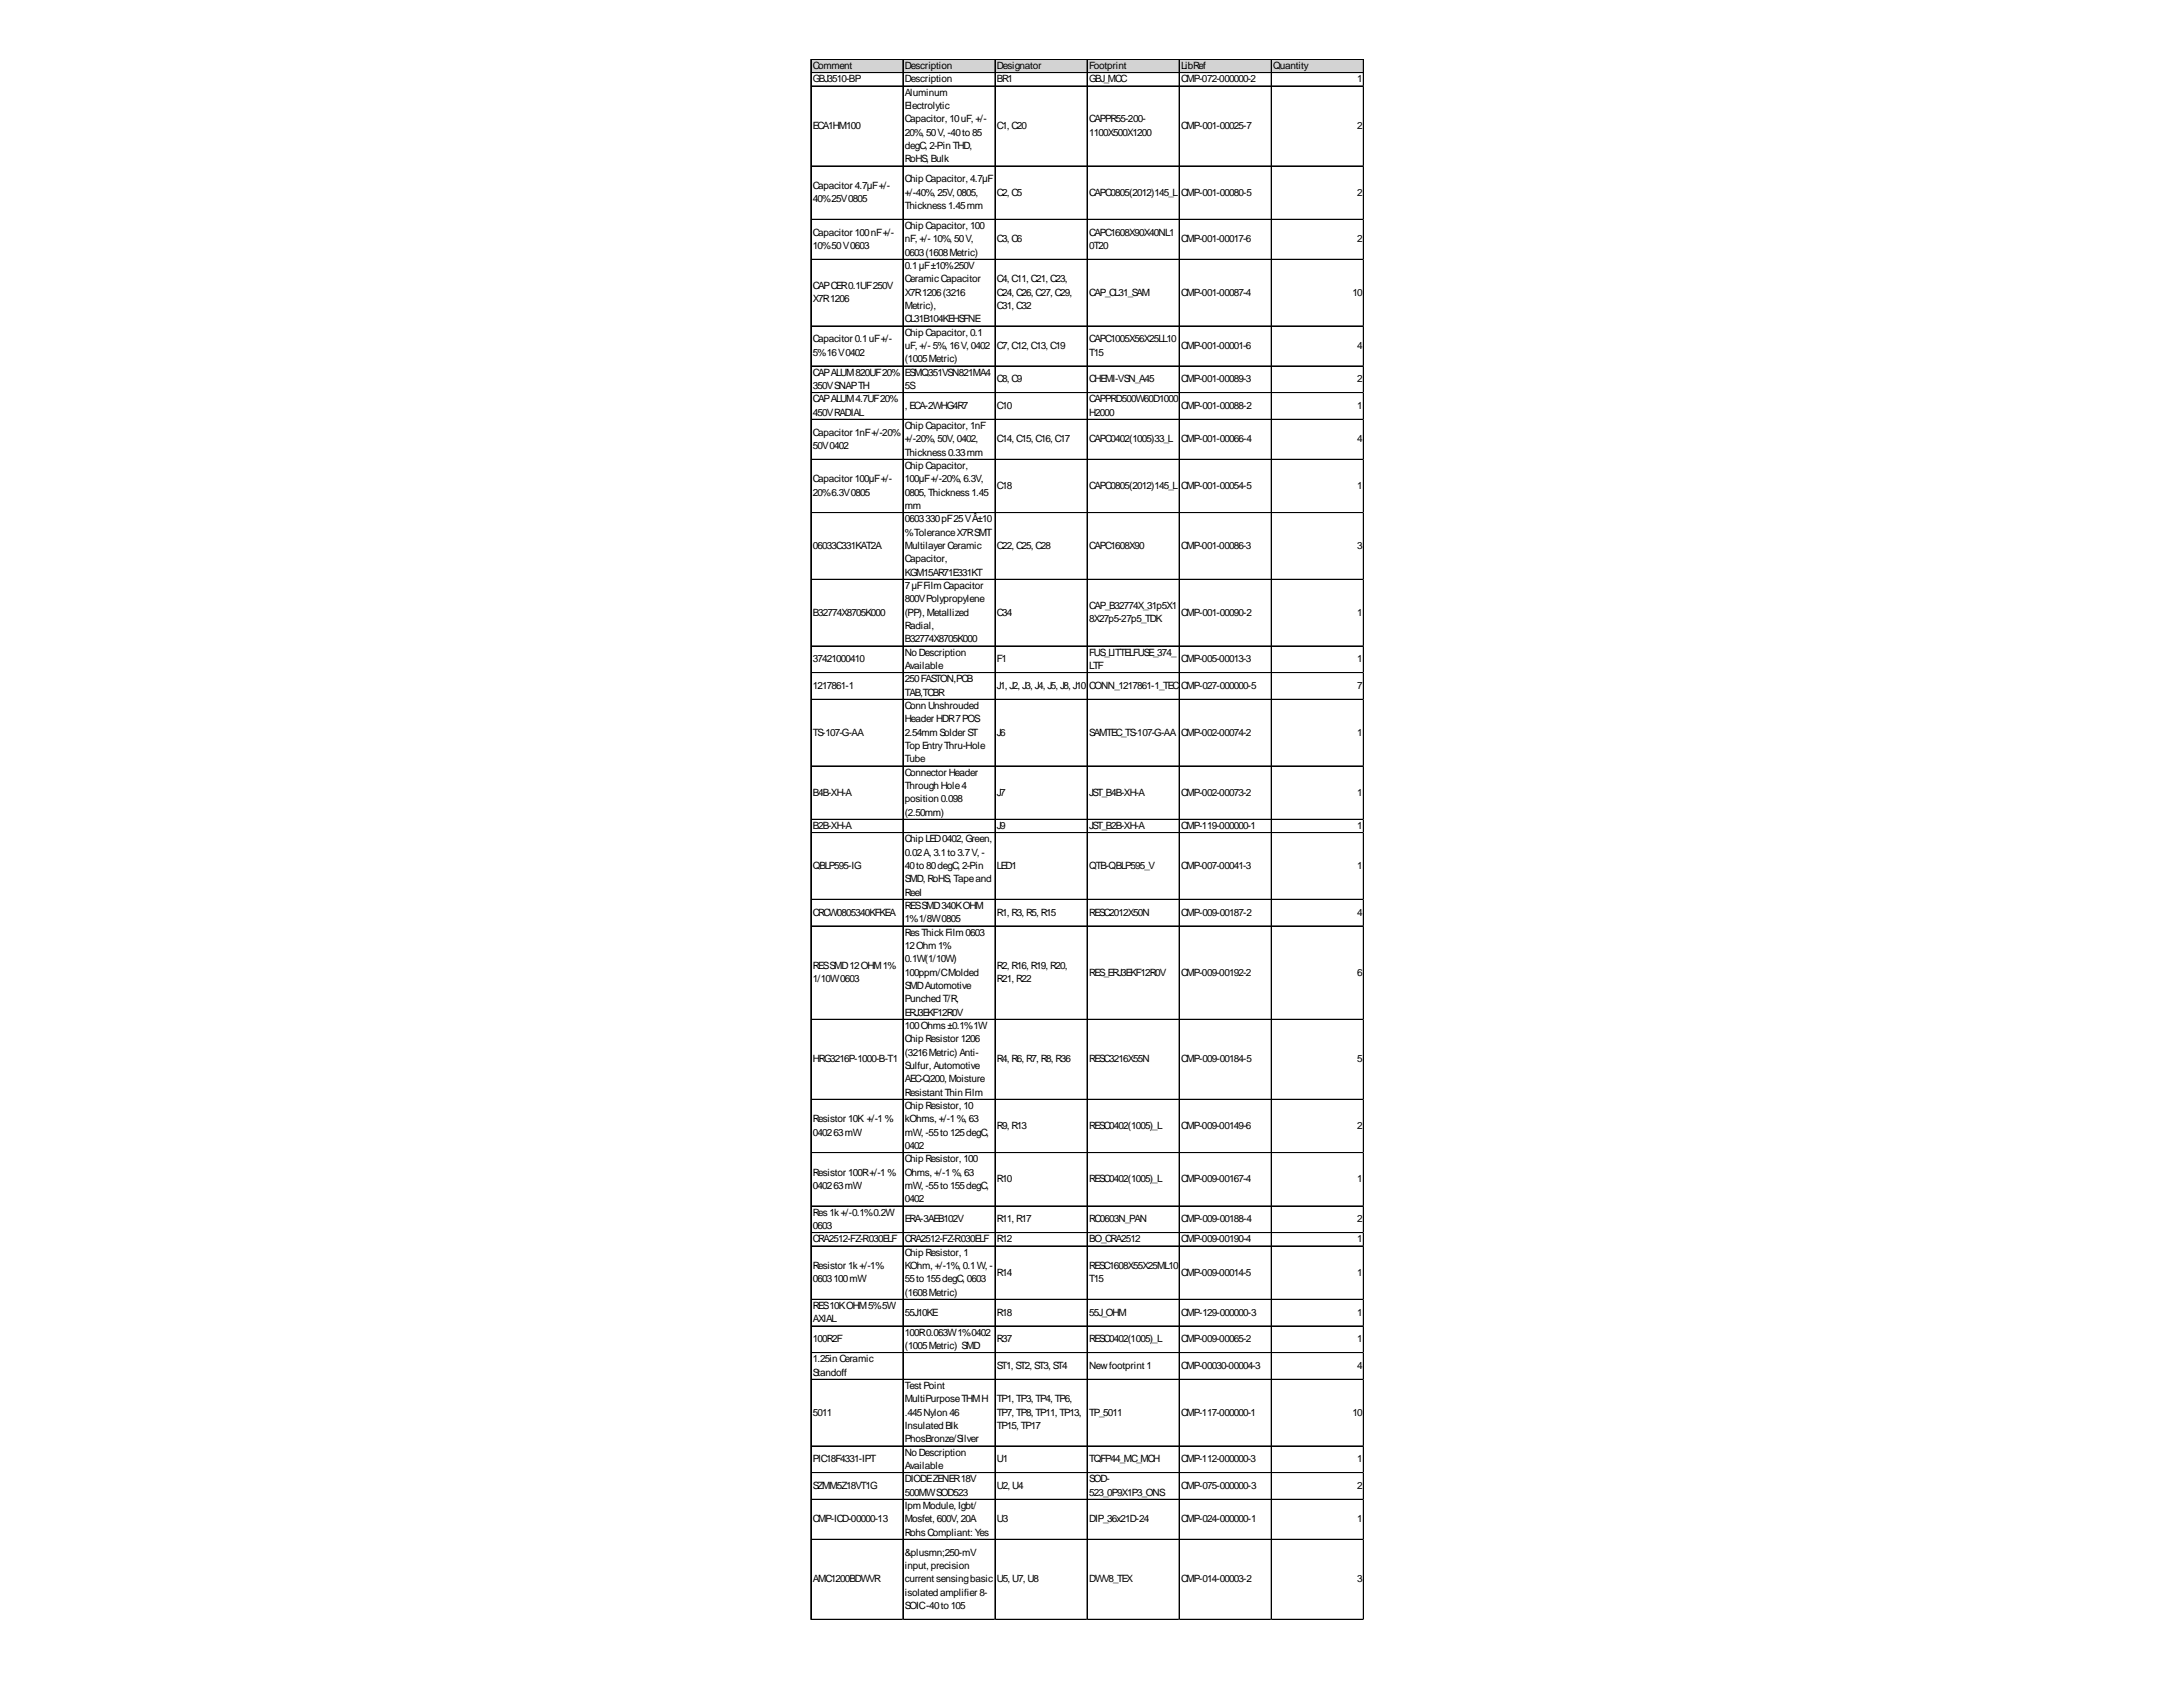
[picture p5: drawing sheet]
<svg xmlns="http://www.w3.org/2000/svg" width="279mm" height="216mm" viewBox="0 0 279 216" stroke-linecap="round" stroke-linejoin="round" font-family="sans-serif">
<defs><g id="words">
<g font-size="1.3">
<text x="104.3" y="8.9">Comment</text>
<text x="104.3" y="10.6">GBJ3510-BP</text>
<text x="116.1" y="8.9">Description</text>
<text x="116.1" y="10.6">Description</text>
<text x="127.9" y="8.9">Designator</text>
<text x="127.9" y="10.6">BR1</text>
<text x="139.8" y="8.9">Footprint</text>
<text x="139.8" y="10.6">GBJ_MCC</text>
<text x="151.6" y="8.9">LibRef</text>
<text x="151.6" y="10.6">CMP-072-000000-2</text>
<text x="163.4" y="8.9">Quantity</text>
<text x="174.2" y="10.6">1</text>
<text x="104.3" y="16.6">ECA1HM100</text>
<text x="116.1" y="12.3">Aluminum</text>
<text x="116.1" y="14">Electrolytic</text>
<text x="116.1" y="15.7">Capacitor, 10uF, +/-</text>
<text x="116.1" y="17.4">20%, 50V, -40to 85</text>
<text x="127.9" y="16.6">C1, C20</text>
<text x="139.8" y="15.7">CAPPR55-200-</text>
<text x="139.8" y="17.4">1100X500X1200</text>
<text x="151.6" y="16.6">CMP-001-00025-7</text>
<text x="174.2" y="16.6">2</text>
<text x="116.1" y="19.1">degC, 2-Pin THD,</text>
<text x="116.1" y="20.8">RoHS, Bulk</text>
<text x="116.1" y="23.4">Chip Capacitor, 4.7µF</text>
<text x="104.3" y="24.3">Capacitor 4.7µF+/-</text>
<text x="104.3" y="26">40%25V0805</text>
<text x="116.1" y="25.1">+/-40%, 25V, 0805,</text>
<text x="116.1" y="26.8">Thickness1.45mm</text>
<text x="116.1" y="29.4">Chip Capacitor, 100</text>
<text x="127.9" y="25.1">C2, C5</text>
<text x="139.8" y="25.1">CAPC0805(2012)145_L</text>
<text x="151.6" y="25.1">CMP-001-00080-5</text>
<text x="174.2" y="25.1">2</text>
<text x="104.3" y="30.2">Capacitor 100nF+/-</text>
<text x="104.3" y="32">10%50V0603</text>
<text x="116.1" y="31.1">nF, +/- 10%, 50V,</text>
<text x="116.1" y="32.8">0603(1608Metric)</text>
<text x="116.1" y="34.5">0.1µF±10%250V</text>
<text x="127.9" y="31.1">C3, C6</text>
<text x="139.8" y="30.2">CAPC1608X90X40NL1</text>
<text x="139.8" y="32">0T20</text>
<text x="151.6" y="31.1">CMP-001-00017-6</text>
<text x="174.2" y="31.1">2</text>
<text x="104.3" y="37.1">CAPCER0.1UF250V</text>
<text x="104.3" y="38.8">X7R1206</text>
<text x="116.1" y="36.2">CeramicCapacitor</text>
<text x="116.1" y="37.9">X7R1206(3216</text>
<text x="116.1" y="39.7">Metric),</text>
<text x="116.1" y="41.4">CL31B104KEHSFNE</text>
<text x="127.9" y="36.2">C4, C11, C21, C23,</text>
<text x="127.9" y="37.9">C24, C26, C27, C29,</text>
<text x="127.9" y="39.7">C31, C32</text>
<text x="139.8" y="37.9">CAP_CL31_SAM</text>
<text x="151.6" y="37.9">CMP-001-00087-4</text>
<text x="173.6" y="37.9">10</text>
<text x="104.3" y="43.9">Capacitor 0.1uF+/-</text>
<text x="104.3" y="45.7">5%16V0402</text>
<text x="116.1" y="43.1">Chip Capacitor, 0.1</text>
<text x="116.1" y="44.8">uF, +/- 5%, 16V, 0402</text>
<text x="116.1" y="46.5">(1005Metric)</text>
<text x="127.9" y="44.8">C7, C12, C13, C19</text>
<text x="139.8" y="43.9">CAPC1005X56X25LL10</text>
<text x="139.8" y="45.7">T15</text>
<text x="151.6" y="44.8">CMP-001-00001-6</text>
<text x="174.2" y="44.8">4</text>
<text x="104.3" y="48.2">CAPALUM820UF20%</text>
<text x="104.3" y="49.9">350VSNAPTH</text>
<text x="104.3" y="51.6">CAPALUM4.7UF20%</text>
<text x="104.3" y="53.4">450VRADIAL</text>
<text x="116.1" y="48.2">ESMQ351VSN821MA4</text>
<text x="116.1" y="49.9">5S</text>
<text x="116.1" y="52.5">, ECA-2WHG4R7</text>
<text x="127.9" y="49.1">C8, C9</text>
<text x="127.9" y="52.5">C10</text>
<text x="139.8" y="49.1">CHEMI-VSN_A45</text>
<text x="139.8" y="51.6">CAPPRD500W60D1000</text>
<text x="139.8" y="53.4">H2000</text>
<text x="151.6" y="49.1">CMP-001-00089-3</text>
<text x="151.6" y="52.5">CMP-001-00088-2</text>
<text x="174.2" y="49.1">2</text>
<text x="174.2" y="52.5">1</text>
<text x="104.3" y="55.9">Capacitor 1nF+/-20%</text>
<text x="104.3" y="57.6">50V0402</text>
<text x="116.1" y="55.1">Chip Capacitor, 1nF</text>
<text x="116.1" y="56.8">+/-20%, 50V, 0402,</text>
<text x="116.1" y="58.5">Thickness0.33mm</text>
<text x="127.9" y="56.8">C14, C15, C16, C17</text>
<text x="139.8" y="56.8">CAPC0402(1005)33_L</text>
<text x="151.6" y="56.8">CMP-001-00066-4</text>
<text x="174.2" y="56.8">4</text>
<text x="104.3" y="61.9">Capacitor 100µF+/-</text>
<text x="104.3" y="63.6">20%6.3V0805</text>
<text x="116.1" y="60.2">Chip Capacitor,</text>
<text x="116.1" y="61.9">100µF+/-20%, 6.3V,</text>
<text x="116.1" y="63.6">0805, Thickness1.45</text>
<text x="116.1" y="65.3">mm</text>
<text x="127.9" y="62.8">C18</text>
<text x="139.8" y="62.8">CAPC0805(2012)145_L</text>
<text x="151.6" y="62.8">CMP-001-00054-5</text>
<text x="174.2" y="62.8">1</text>
<text x="104.3" y="70.5">06033C331KAT2A</text>
<text x="116.1" y="67">0603330pF25VÂ±10</text>
<text x="116.1" y="68.8">%ToleranceX7RSMT</text>
<text x="116.1" y="70.5">Multilayer Ceramic</text>
<text x="127.9" y="70.5">C22, C25, C28</text>
<text x="139.8" y="70.5">CAPC1608X90</text>
<text x="151.6" y="70.5">CMP-001-00086-3</text>
<text x="174.2" y="70.5">3</text>
<text x="116.1" y="72.2">Capacitor,</text>
<text x="116.1" y="73.9">KGM15AR71E331KT</text>
<text x="116.1" y="75.6">7µFFilmCapacitor</text>
<text x="116.1" y="77.3">800VPolypropylene</text>
<text x="104.3" y="79">B32774X8705K000</text>
<text x="116.1" y="79">(PP), Metallized</text>
<text x="116.1" y="80.7">Radial,</text>
<text x="116.1" y="82.4">B32774X8705K000</text>
<text x="127.9" y="79">C34</text>
<text x="139.8" y="78.2">CAP_B32774X_31p5X1</text>
<text x="139.8" y="79.9">8X27p5-27p5_TDK</text>
<text x="151.6" y="79">CMP-001-00090-2</text>
<text x="174.2" y="79">1</text>
<text x="104.3" y="85">37421000410</text>
<text x="104.3" y="88.4">1217861-1</text>
<text x="116.1" y="84.2">No Description</text>
<text x="116.1" y="85.9">Available</text>
<text x="116.1" y="87.6">250FASTON,PCB</text>
<text x="116.1" y="89.3">TAB,TCBR</text>
<text x="127.9" y="85">F1</text>
<text x="127.9" y="88.4">J1, J2, J3, J4, J5, J8, J10</text>
<text x="139.8" y="84.2">FUS_LITTELFUSE_374_</text>
<text x="139.8" y="85.9">LTF</text>
<text x="139.8" y="88.4">CONN_1217861-1_TEC</text>
<text x="151.6" y="85">CMP-005-00013-3</text>
<text x="151.6" y="88.4">CMP-027-000000-5</text>
<text x="174.2" y="85">1</text>
<text x="174.2" y="88.4">7</text>
<text x="104.3" y="94.4">TS-107-G-AA</text>
<text x="116.1" y="91">Conn Unshrouded</text>
<text x="116.1" y="92.7">Header HDR7POS</text>
<text x="116.1" y="94.4">2.54mmSolder ST</text>
<text x="127.9" y="94.4">J6</text>
<text x="139.8" y="94.4">SAMTEC_TS-107-G-AA</text>
<text x="151.6" y="94.4">CMP-002-00074-2</text>
<text x="174.2" y="94.4">1</text>
<text x="116.1" y="96.1">Top EntryThru-Hole</text>
<text x="116.1" y="97.9">Tube</text>
<text x="116.1" y="99.6">Connector Header</text>
<text x="116.1" y="101.3">Through Hole4</text>
<text x="104.3" y="102.1">B4B-XH-A</text>
<text x="104.3" y="106.4">B2B-XH-A</text>
<text x="116.1" y="103">position 0.098</text>
<text x="116.1" y="104.7">(2.50mm)</text>
<text x="127.9" y="102.1">J7</text>
<text x="127.9" y="106.4">J9</text>
<text x="139.8" y="102.1">JST_B4B-XH-A</text>
<text x="139.8" y="106.4">JST_B2B-XH-A</text>
<text x="151.6" y="102.1">CMP-002-00073-2</text>
<text x="151.6" y="106.4">CMP-119-000000-1</text>
<text x="174.2" y="102.1">1</text>
<text x="174.2" y="106.4">1</text>
<text x="104.3" y="111.5">QBLP595-IG</text>
<text x="116.1" y="108.1">Chip LED0402, Green,</text>
<text x="116.1" y="109.8">0.02A, 3.1to 3.7V, -</text>
<text x="116.1" y="111.5">40to 80degC, 2-Pin</text>
<text x="116.1" y="113.3">SMD, RoHS, Tapeand</text>
<text x="127.9" y="111.5">LED1</text>
<text x="139.8" y="111.5">QTB-QBLP595_V</text>
<text x="151.6" y="111.5">CMP-007-00041-3</text>
<text x="174.2" y="111.5">1</text>
<text x="104.3" y="117.5">CRCW0805340KFKEA</text>
<text x="116.1" y="115">Reel</text>
<text x="116.1" y="116.7">RESSMD340KOHM</text>
<text x="116.1" y="118.4">1%1/8W0805</text>
<text x="127.9" y="117.5">R1, R3, R5, R15</text>
<text x="139.8" y="117.5">RESC2012X50N</text>
<text x="151.6" y="117.5">CMP-009-00187-2</text>
<text x="174.2" y="117.5">4</text>
<text x="104.3" y="124.4">RESSMD12OHM1%</text>
<text x="116.1" y="120.1">ResThickFilm0603</text>
<text x="116.1" y="121.8">12Ohm1%</text>
<text x="116.1" y="123.5">0.1W(1/10W)</text>
<text x="116.1" y="125.2">100ppm/CMolded</text>
<text x="127.9" y="124.4">R2, R16, R19, R20,</text>
<text x="139.8" y="125.2">RES_ERJ3EKF12R0V</text>
<text x="151.6" y="125.2">CMP-009-00192-2</text>
<text x="174.2" y="125.2">6</text>
<text x="104.3" y="126.1">1/10W0603</text>
<text x="116.1" y="126.9">SMDAutomotive</text>
<text x="116.1" y="128.7">Punched T/R,</text>
<text x="116.1" y="130.4">ERJ3EKF12R0V</text>
<text x="127.9" y="126.1">R21, R22</text>
<text x="104.3" y="136.4">HRG3216P-1000-B-T1</text>
<text x="116.1" y="132.1">100Ohms±0.1%1W</text>
<text x="116.1" y="133.8">Chip Resistor 1206</text>
<text x="116.1" y="135.5">(3216Metric) Anti-</text>
<text x="116.1" y="137.2">Sulfur, Automotive</text>
<text x="127.9" y="136.4">R4, R6, R7, R8, R36</text>
<text x="139.8" y="136.4">RESC3216X55N</text>
<text x="151.6" y="136.4">CMP-009-00184-5</text>
<text x="174.2" y="136.4">5</text>
<text x="116.1" y="138.9">AEC-Q200, Moisture</text>
<text x="116.1" y="140.6">Resistant Thin Film</text>
<text x="116.1" y="142.3">Chip Resistor, 10</text>
<text x="104.3" y="144.1">Resistor 10K +/-1%</text>
<text x="104.3" y="145.8">040263mW</text>
<text x="116.1" y="144.1">kOhms, +/-1%, 63</text>
<text x="116.1" y="145.8">mW, -55to 125degC,</text>
<text x="116.1" y="147.5">0402</text>
<text x="116.1" y="149.2">Chip Resistor, 100</text>
<text x="127.9" y="144.9">R9, R13</text>
<text x="139.8" y="144.9">RESC0402(1005)_L</text>
<text x="151.6" y="144.9">CMP-009-00149-6</text>
<text x="174.2" y="144.9">2</text>
<text x="104.3" y="150.9">Resistor 100R+/-1%</text>
<text x="104.3" y="152.6">040263mW</text>
<text x="116.1" y="150.9">Ohms, +/-1%, 63</text>
<text x="116.1" y="152.6">mW, -55to 155degC,</text>
<text x="116.1" y="154.3">0402</text>
<text x="127.9" y="151.8">R10</text>
<text x="139.8" y="151.8">RESC0402(1005)_L</text>
<text x="151.6" y="151.8">CMP-009-00167-4</text>
<text x="174.2" y="151.8">1</text>
<text x="104.3" y="156">Res1k+/-0.1%0.2W</text>
<text x="104.3" y="157.8">0603</text>
<text x="104.3" y="159.5">CRA2512-FZ-R030ELF</text>
<text x="116.1" y="156.9">ERA-3AEB102V</text>
<text x="116.1" y="159.5">CRA2512-FZ-R030ELF</text>
<text x="116.1" y="161.2">Chip Resistor, 1</text>
<text x="127.9" y="156.9">R11, R17</text>
<text x="127.9" y="159.5">R12</text>
<text x="139.8" y="156.9">RC0603N_PAN</text>
<text x="139.8" y="159.5">BO_CRA2512</text>
<text x="151.6" y="156.9">CMP-009-00188-4</text>
<text x="151.6" y="159.5">CMP-009-00190-4</text>
<text x="174.2" y="156.9">2</text>
<text x="174.2" y="159.5">1</text>
<text x="104.3" y="162.9">Resistor 1k+/-1%</text>
<text x="104.3" y="164.6">0603100mW</text>
<text x="116.1" y="162.9">KOhm, +/-1%, 0.1W, -</text>
<text x="116.1" y="164.6">55to 155degC, 0603</text>
<text x="116.1" y="166.3">(1608Metric)</text>
<text x="127.9" y="163.7">R14</text>
<text x="139.8" y="162.9">RESC1608X55X25ML10</text>
<text x="139.8" y="164.6">T15</text>
<text x="151.6" y="163.7">CMP-009-00014-5</text>
<text x="174.2" y="163.7">1</text>
<text x="104.3" y="168">RES10KOHM5%5W</text>
<text x="104.3" y="169.7">AXIAL</text>
<text x="104.3" y="172.3">100R2F</text>
<text x="116.1" y="168.9">55J10KE</text>
<text x="116.1" y="171.4">100R0.063W1%0402</text>
<text x="116.1" y="173.2">(1005Metric) SMD</text>
<text x="127.9" y="168.9">R18</text>
<text x="127.9" y="172.3">R37</text>
<text x="139.8" y="168.9">55J_OHM</text>
<text x="139.8" y="172.3">RESC0402(1005)_L</text>
<text x="151.6" y="168.9">CMP-129-000000-3</text>
<text x="151.6" y="172.3">CMP-009-00065-2</text>
<text x="174.2" y="168.9">1</text>
<text x="174.2" y="172.3">1</text>
<text x="104.3" y="174.9">1.25in Ceramic</text>
<text x="104.3" y="176.6">Standoff</text>
<text x="116.1" y="178.3">Test Point</text>
<text x="116.1" y="180">MultiPurposeTHMH</text>
<text x="127.9" y="175.7">ST1, ST2, ST3, ST4</text>
<text x="127.9" y="180">TP1, TP3, TP4, TP6,</text>
<text x="139.8" y="175.7">Newfootprint 1</text>
<text x="151.6" y="175.7">CMP-00030-00004-3</text>
<text x="174.2" y="175.7">4</text>
<text x="104.3" y="181.7">5011</text>
<text x="116.1" y="181.7">.445Nylon 46</text>
<text x="116.1" y="183.4">Insulated Blk</text>
<text x="116.1" y="185.1">PhosBronze/Silver</text>
<text x="127.9" y="181.7">TP7, TP8, TP11, TP13,</text>
<text x="127.9" y="183.4">TP15, TP17</text>
<text x="139.8" y="181.7">TP_5011</text>
<text x="151.6" y="181.7">CMP-117-000000-1</text>
<text x="173.6" y="181.7">10</text>
<text x="104.3" y="187.7">PIC18F4331-IPT</text>
<text x="104.3" y="191.1">SZMM5Z18VT1G</text>
<text x="116.1" y="186.8">No Description</text>
<text x="116.1" y="188.6">Available</text>
<text x="116.1" y="190.3">DIODEZENER18V</text>
<text x="116.1" y="192">500MWSOD523</text>
<text x="127.9" y="187.7">U1</text>
<text x="127.9" y="191.1">U2, U4</text>
<text x="139.8" y="187.7">TQFP44_MC_MCH</text>
<text x="139.8" y="190.3">SOD-</text>
<text x="139.8" y="192">523_0P9X1P3_ONS</text>
<text x="151.6" y="187.7">CMP-112-000000-3</text>
<text x="151.6" y="191.1">CMP-075-000000-3</text>
<text x="174.2" y="187.7">1</text>
<text x="174.2" y="191.1">2</text>
<text x="104.3" y="195.4">CMP-ICD-00000-13</text>
<text x="116.1" y="193.7">IpmModule, Igbt/</text>
<text x="116.1" y="195.4">Mosfet, 600V, 20A</text>
<text x="116.1" y="197.1">RohsCompliant: Yes</text>
<text x="127.9" y="195.4">U3</text>
<text x="139.8" y="195.4">DIP_36x21D-24</text>
<text x="151.6" y="195.4">CMP-024-000000-1</text>
<text x="174.2" y="195.4">1</text>
<text x="104.3" y="203.1">AMC1200BDWVR</text>
<text x="116.1" y="199.7">&amp;plusmn;250-mV</text>
<text x="116.1" y="201.4">input, precision</text>
<text x="116.1" y="203.1">current sensingbasic</text>
<text x="127.9" y="203.1">U5, U7, U8</text>
<text x="139.8" y="203.1">DWV8_TEX</text>
<text x="151.6" y="203.1">CMP-014-00003-2</text>
<text x="174.2" y="203.1">3</text>
<text x="116.1" y="204.8">isolated amplifier 8-</text>
<text x="116.1" y="206.5">SOIC-40to 105</text>
</g>
</g></defs>
<path d="M104.1 7.6h71v1.8h-71z" fill="#d3d3d3"/>
<g fill="none" stroke="#000" stroke-width=".13">
<path d="M104.1 7.6v200.3M104.1 7.6h71M104.1 7.7h71M104.1 9.3h71M104.1 9.4h71M104.1 11h71M104.1 11.1h71M115.9 7.7v200.2M127.7 7.7v200.2M139.5 7.7v200.2M139.6 7.7v200.2M151.3 7.7v200.2"/>
<path d="M151.4 7.7v200.2M163.1 7.7v200.2M163.2 7.7v200.2M175 7.7v200.2M104.1 21.3h71M104.1 28.1h71M104.1 28.2h71M104.1 33.3h71M104.1 41.8h71M104.1 41.9h71M104.1 47h71M104.1 50.4h71"/>
<path d="M104.1 53.8h71M104.1 53.9h71M104.1 59h71M104.1 65.8h71M104.1 74.4h71M104.1 82.9h71M104.1 83h71M104.1 86.3h71M104.1 86.4h71M104.1 89.8h71M104.1 98.3h71M104.1 98.4h71"/>
<path d="M104.1 105.2h71M104.1 106.9h71M104.1 115.4h71M104.1 115.5h71M104.1 118.9h71M104.1 130.8h71M104.1 130.9h71M104.1 141.1h71M104.1 147.9h71M104.1 148h71M104.1 154.8h71M104.1 158.2h71"/>
<path d="M104.1 158.3h71M104.1 159.9h71M104.1 160h71M104.1 166.8h71M104.1 170.2h71M104.1 173.6h71M104.1 173.7h71M104.1 177h71M104.1 177.1h71M104.1 185.6h71M104.1 189h71M104.1 189.1h71"/>
<path d="M104.1 192.4h71M104.1 192.5h71M104.1 197.6h71M104.1 207.8h71M104.1 207.9h71"/>
</g>
<path d="M104.1 207.9v.1" fill="none" stroke="#e0e0e0" stroke-width=".13"/>
<path d="M104.1 207.9v.1z" fill="#e0e0e0"/>
<path d="M115.9 207.9v.1" fill="none" stroke="#e0e0e0" stroke-width=".13"/>
<path d="M115.9 207.9l.1 .1z" fill="#e0e0e0"/>
<path d="M127.7 207.9v.1" fill="none" stroke="#e0e0e0" stroke-width=".13"/>
<path d="M127.7 207.9l.1 .1z" fill="#e0e0e0"/>
<path d="M139.5 207.9v.1" fill="none" stroke="#e0e0e0" stroke-width=".13"/>
<path d="M139.5 207.9l.1 .1z" fill="#e0e0e0"/>
<path d="M151.3 207.9v.1" fill="none" stroke="#e0e0e0" stroke-width=".13"/>
<path d="M151.3 207.9l.1 .1z" fill="#e0e0e0"/>
<path d="M163.1 207.9v.1" fill="none" stroke="#e0e0e0" stroke-width=".13"/>
<path d="M163.1 207.9l.1 .1z" fill="#e0e0e0"/>
<path d="M175 207.9v.1" fill="none" stroke="#e0e0e0" stroke-width=".13"/>
<path d="M175 207.9l.1 .1z" fill="#e0e0e0"/>
<path d="M175.1 11h.1" fill="none" stroke="#e0e0e0" stroke-width=".13"/>
<path d="M175.1 11v.1z" fill="#e0e0e0"/>
<path d="M175.1 21.3h.1" fill="none" stroke="#e0e0e0" stroke-width=".13"/>
<path d="M175.1 21.3v.1z" fill="#e0e0e0"/>
<path d="M175.1 28.1h.1" fill="none" stroke="#e0e0e0" stroke-width=".13"/>
<path d="M175.1 28.1v.1z" fill="#e0e0e0"/>
<path d="M175.1 33.3h.1" fill="none" stroke="#e0e0e0" stroke-width=".13"/>
<path d="M175.1 33.3v.1z" fill="#e0e0e0"/>
<path d="M175.1 41.8h.1" fill="none" stroke="#e0e0e0" stroke-width=".13"/>
<path d="M175.1 41.8v.1z" fill="#e0e0e0"/>
<path d="M175.1 47h.1" fill="none" stroke="#e0e0e0" stroke-width=".13"/>
<path d="M175.1 47v.1z" fill="#e0e0e0"/>
<path d="M175.1 50.4h.1" fill="none" stroke="#e0e0e0" stroke-width=".13"/>
<path d="M175.1 50.4v.1z" fill="#e0e0e0"/>
<path d="M175.1 53.8h.1" fill="none" stroke="#e0e0e0" stroke-width=".13"/>
<path d="M175.1 53.8v.1z" fill="#e0e0e0"/>
<path d="M175.1 59h.1" fill="none" stroke="#e0e0e0" stroke-width=".13"/>
<path d="M175.1 65.8h.1" fill="none" stroke="#e0e0e0" stroke-width=".13"/>
<path d="M175.1 65.8v.1z" fill="#e0e0e0"/>
<path d="M175.1 74.4h.1" fill="none" stroke="#e0e0e0" stroke-width=".13"/>
<path d="M175.1 82.9h.1" fill="none" stroke="#e0e0e0" stroke-width=".13"/>
<path d="M175.1 82.9v.1z" fill="#e0e0e0"/>
<path d="M175.1 86.3h.1" fill="none" stroke="#e0e0e0" stroke-width=".13"/>
<path d="M175.1 86.3v.1z" fill="#e0e0e0"/>
<path d="M175.1 89.8h.1" fill="none" stroke="#e0e0e0" stroke-width=".13"/>
<path d="M175.1 98.3h.1" fill="none" stroke="#e0e0e0" stroke-width=".13"/>
<path d="M175.1 98.3v.1z" fill="#e0e0e0"/>
<path d="M175.1 105.2h.1" fill="none" stroke="#e0e0e0" stroke-width=".13"/>
<path d="M175.1 106.9h.1" fill="none" stroke="#e0e0e0" stroke-width=".13"/>
<path d="M175.1 106.9v.1z" fill="#e0e0e0"/>
<path d="M175.1 115.4h.1" fill="none" stroke="#e0e0e0" stroke-width=".13"/>
<path d="M175.1 115.4v.1z" fill="#e0e0e0"/>
<path d="M175.1 118.9h.1" fill="none" stroke="#e0e0e0" stroke-width=".13"/>
<path d="M175.1 130.8h.1" fill="none" stroke="#e0e0e0" stroke-width=".13"/>
<path d="M175.1 130.8v.1z" fill="#e0e0e0"/>
<path d="M175.1 141.1h.1" fill="none" stroke="#e0e0e0" stroke-width=".13"/>
<path d="M175.1 141.1v.1z" fill="#e0e0e0"/>
<path d="M175.1 147.9h.1" fill="none" stroke="#e0e0e0" stroke-width=".13"/>
<path d="M175.1 147.9v.1z" fill="#e0e0e0"/>
<path d="M175.1 154.8h.1" fill="none" stroke="#e0e0e0" stroke-width=".13"/>
<path d="M175.1 154.8v.1z" fill="#e0e0e0"/>
<path d="M175.1 158.2h.1" fill="none" stroke="#e0e0e0" stroke-width=".13"/>
<path d="M175.1 158.2v.1z" fill="#e0e0e0"/>
<path d="M175.1 159.9h.1" fill="none" stroke="#e0e0e0" stroke-width=".13"/>
<path d="M175.1 159.9v.1z" fill="#e0e0e0"/>
<path d="M175.1 166.8h.1" fill="none" stroke="#e0e0e0" stroke-width=".13"/>
<path d="M175.1 166.8v.1z" fill="#e0e0e0"/>
<path d="M175.1 170.2h.1" fill="none" stroke="#e0e0e0" stroke-width=".13"/>
<path d="M175.1 170.2v.1z" fill="#e0e0e0"/>
<path d="M175.1 173.6h.1" fill="none" stroke="#e0e0e0" stroke-width=".13"/>
<path d="M175.1 173.6v.1z" fill="#e0e0e0"/>
<path d="M175.1 177h.1" fill="none" stroke="#e0e0e0" stroke-width=".13"/>
<path d="M175.1 177v.1z" fill="#e0e0e0"/>
<path d="M175.1 185.6h.1" fill="none" stroke="#e0e0e0" stroke-width=".13"/>
<path d="M175.1 185.6v.1z" fill="#e0e0e0"/>
<path d="M175.1 189h.1" fill="none" stroke="#e0e0e0" stroke-width=".13"/>
<path d="M175.1 189v.1z" fill="#e0e0e0"/>
<path d="M175.1 192.4h.1" fill="none" stroke="#e0e0e0" stroke-width=".13"/>
<path d="M175.1 192.4v.1z" fill="#e0e0e0"/>
<path d="M175.1 197.6h.1" fill="none" stroke="#e0e0e0" stroke-width=".13"/>
<path d="M175.1 197.6v.1z" fill="#e0e0e0"/>
<path d="M175.1 207.8h.1" fill="none" stroke="#e0e0e0" stroke-width=".13"/>
<path d="M175.1 207.8v.1z" fill="#e0e0e0"/>
<use href="#words"/>
</svg>
